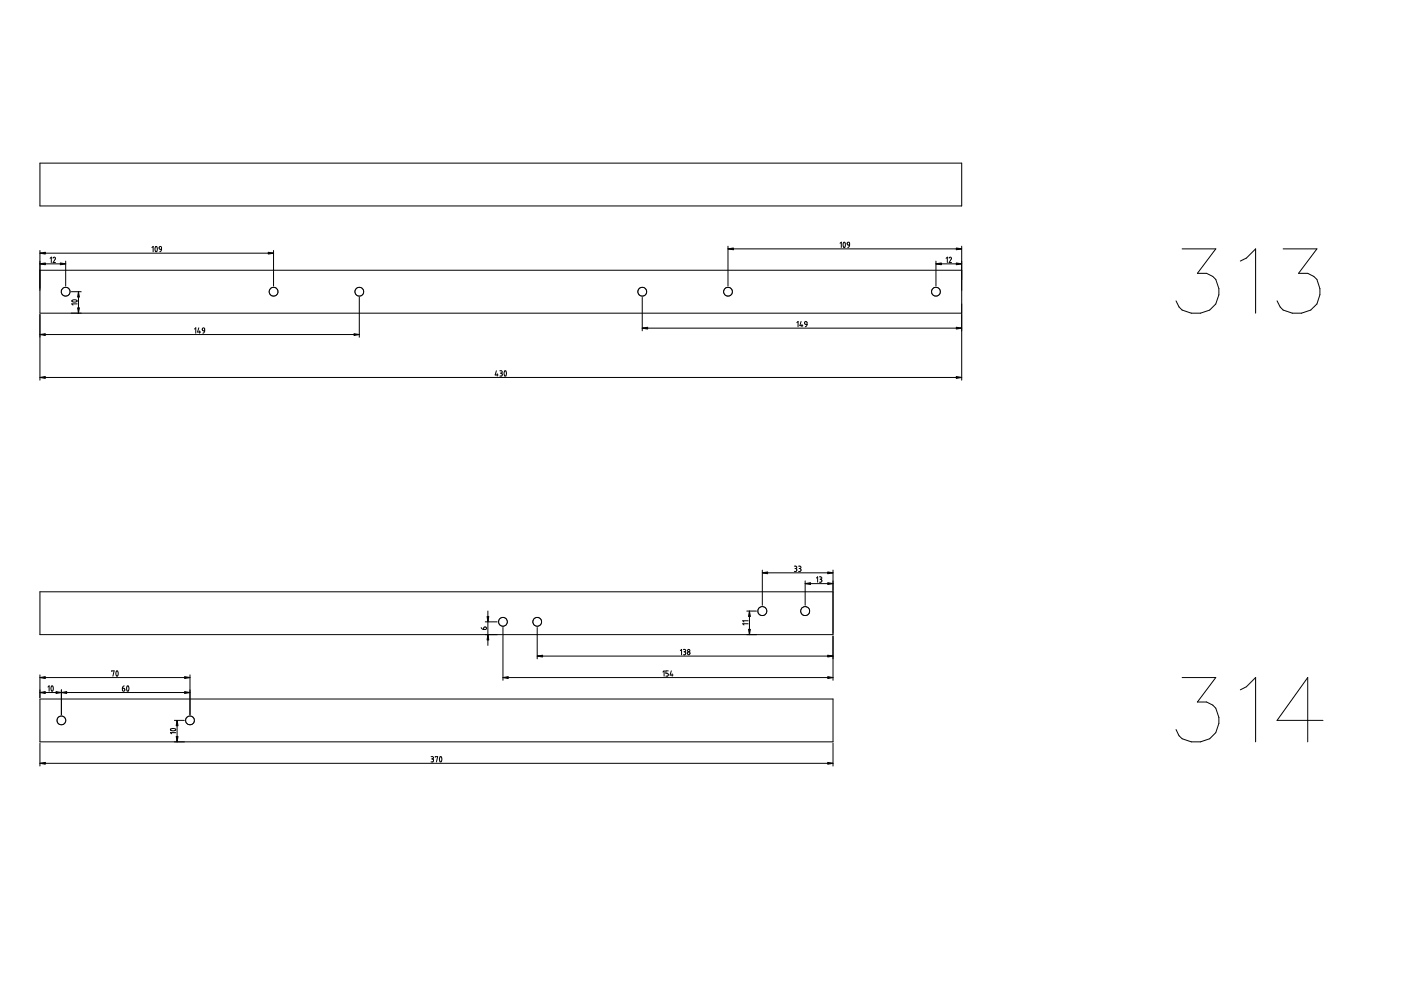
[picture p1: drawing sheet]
<svg xmlns="http://www.w3.org/2000/svg" width="297mm" height="210mm" viewBox="0 0 297 210" stroke-linecap="round" stroke-linejoin="round" font-family="sans-serif">
<g fill="none" stroke="#000" stroke-width=".21">
<path d="M8.5 34.6h195.4v9.1h-195.4zM8.5 53.1v13.3h195.4M8.5 57.3h195.4M8.5 55.9h5.4M8.5 53.7h49.5M10.6 54.8l.3-.3v1.2M11.3 54.7a.25 .25 0 0 1 .3-.2 .25 .25 0 0 1 .1 .4l-.4 .8h.5M13.9 55.4v5.2M32.2 52.5l.3-.3v1.2M33 52.3a.48 .48 0 0 1 .3 .7 .26 .26 0 0 1-.3 .4 .26 .26 0 0 1-.1-.4zM33.8 52.3h.4v.6l-.4-.1zM34.2 52.9l-.1 .3-.2 .2"/>
<path d="M58 53.1v7.5M154.3 52.8h49.6M154.3 52.2v8.4M178.1 51.6l.3-.2v1.1M178.9 51.4a.46 .46 0 0 1 .3 .7 .26 .26 0 0 1-.3 .4 .26 .26 0 0 1-.1-.4zM179.6 51.5a.26 .26 0 0 1 .3-.2 .26 .26 0 0 1 .2 .3v.4h-.3l-.2-.2zM180.1 52l-.1 .3-.3 .2M198.4 55.9h5.5M198.4 55.4v5.2M200.6 54.8l.3-.3v1.2M201.2 54.7a.25 .25 0 0 1 .4-.2 .25 .25 0 0 1 .1 .4l-.5 .8h.5M203.9 52.2v28.4"/>
<path d="M250.6 52.8h7.2l-3.9 5.2a3.5 3.5 0 0 1 4.5 3.2 4.4 4.4 0 0 1-3.9 5.2h-1.9l-2-.7-.6-.6-.7-1.3M263 55.4l1.3-.7 1.9-1.9v13.6M272.1 52.8h7.1l-3.9 5.2a3.5 3.5 0 0 1 4.5 3.2 4.4 4.4 0 0 1-3.9 5.2h-1.9l-1.9-.7-.7-.6-.6-1.3M8.5 66.7v13.9M8.5 70.9h67.7M15.1 61.8h2.1M15.3 63.7l.7-.1a.28 .28 0 0 1 .4 .3 .28 .28 0 0 1-.5 .2l-.6-.2zM16.4 64.4h-1.2l.3 .3M16.6 61.8v4.6M41.3 69.8l.2-.3v1.2M42.1 69.5l-.2 .9h.6M42.3 70.1v.6"/>
<path d="M42.9 69.6h.4l.1 .5h-.5zM43.4 70.1l-.1 .4-.3 .2M76.2 63v8.5M105.2 78.6l-.2 .9h.6M105.4 79.2v.5M106 78.6h.2a.25 .25 0 0 1 .3 .3 .25 .25 0 0 1-.3 .2M106.1 79.1h.1M106.2 79.1l.2 .1 .1 .3-.2 .2h-.3M107 78.6l.3 .1 .1 .6a.29 .29 0 0 1-.3 .4 .29 .29 0 0 1-.2-.4zM136.2 69.6h67.7M136.2 63.1v7M169 68.4l.2-.2v1.1"/>
<path d="M169.8 68.2l-.2 .8h.6M170 68.8v.5M170.7 68.2h.3l.1 .6-.5-.1zM171.1 68.8l-.4 .5M8.5 80h195.4M102 133.1l.5 .4M102.6 133l.3-.1a.25 .25 0 0 1 .3 .3 .25 .25 0 0 1-.3 .3h-.4zM102.9 131.8h2.5M103.4 129.6v7.2M106.6 133v11.2M113.9 139.1h62.7M113.9 133.1v6.6"/>
<path d="M144.3 137.9l.2-.2v1.1M144.9 137.7h.2a.25 .25 0 0 1 .3 .2 .25 .25 0 0 1-.3 .3M145 138.2h.1M145.1 138.2l.3 .2v.3l-.5 .1M158.3 129.6h2.1M158.6 132.2h-1.1l.2 .3M158.6 131.6h-1.1l.2 .3M158.9 129.6v5M161.6 121.5h15M161.6 120.9v7.4M168.4 120h.3a.25 .25 0 0 1 .2 .3 .25 .25 0 0 1-.2 .2M168.6 120.5h.1"/>
<path d="M168.7 120.5l.2 .1v.4l-.1 .2h-.4M169.3 120h.3a.25 .25 0 0 1 .2 .3 .25 .25 0 0 1-.2 .2M169.4 120.5h.2M169.6 120.5l.2 .1v.4l-.1 .2h-.4M170.7 123.7h5.9M170.7 123.2v5.1M173.1 122.6l.3-.3v1.1M173.7 122.3h.3a.25 .25 0 0 1 .2 .3 .25 .25 0 0 1-.2 .2M173.9 122.8h.1M174 122.8l.2 .2v.3l-.5 .1M176.6 120.9v13.7h-168.1v-9.1h168.1M176.6 134.9v9.3"/>
<path d="M8.5 143.1v4.8M8.5 148.2h168.1v9.1h-168.1zM8.5 157.6v4.8M8.5 146.8h31.8M8.5 143.7h31.8M10.2 145.7l.2-.3v1.2M10.9 145.5a.48 .48 0 0 1 .4 .7 .27 .27 0 0 1-.4 .3 .27 .27 0 0 1-.1-.4zM13 146.3v5.3M23.7 142.4v-.2h.5l-.3 1.2M24.7 142.3a.44 .44 0 0 1 .4 .6 .29 .29 0 0 1-.3 .5 .29 .29 0 0 1-.2-.5zM26 145.9l.4 .1 .1 .3a.25 .25 0 0 1-.3 .3 .25 .25 0 0 1-.2-.3zM26.3 145.4l-.2 .2-.1 .3"/>
<path d="M27 145.5h.2l.1 .6a.29 .29 0 0 1-.3 .5 .29 .29 0 0 1-.2-.5zM36.2 154.6l.7-.1a.29 .29 0 0 1 .4 .2 .29 .29 0 0 1-.5 .2h-.2a.28 .28 0 0 1-.3 0 .28 .28 0 0 1-.1-.3zM37 152.7h2.1M37.3 155.3h-1.2l.3 .3M37.5 152.7v4.6M40.3 143.1v8.5M106.6 143.7h70M140.5 142.5l.3-.3v1.2M141.7 142.2h-.5v.5l.4 .1 .1 .2-.1 .3-.4 .1M142.3 142.2l-.2 .9h.6M142.5 142.9v.5M176.6 157.6v4.8"/>
<path d="M250.6 143.7h7.2l-3.9 5.1a3.5 3.5 0 0 1 4.5 3.3 4.4 4.4 0 0 1-3.9 5.2h-1.9l-2-.7-.6-.6-.7-1.3M263 146.3l1.3-.7 1.9-1.9v13.6M280.5 152.7h-9.7l6.5-9v13.6M8.5 161.8h168.1M91.4 160.4h.3a.24 .24 0 0 1 .2 .3 .24 .24 0 0 1-.2 .2M91.5 160.9h.2M91.7 160.9l.2 .2v.3l-.2 .1h-.3M92.3 160.5v-.1h.5l-.3 1.1M93.3 160.4l.3 .1 .1 .6a.29 .29 0 0 1-.3 .4 .29 .29 0 0 1-.2-.4z"/>
<circle cx="13.9" cy="61.8" r=".94"/>
<circle cx="58" cy="61.9" r=".94"/>
<circle cx="76.2" cy="61.9" r=".93"/>
<circle cx="136.2" cy="61.8" r=".94"/>
<circle cx="154.4" cy="61.9" r=".94"/>
<circle cx="198.4" cy="61.8" r=".94"/>
<circle cx="106.6" cy="131.8" r=".93"/>
<circle cx="113.9" cy="131.8" r=".94"/>
<circle cx="146" cy="138.5" r=".3"/>
<circle cx="146" cy="138" r=".25"/>
<circle cx="161.6" cy="129.6" r=".95"/>
<circle cx="170.7" cy="129.6" r=".95"/>
<circle cx="13" cy="152.7" r=".93"/>
<circle cx="40.3" cy="152.7" r=".93"/>
</g>
<g fill="#000" stroke="#000" stroke-width=".21">
<path d="M8.5 55.9l1.1-.1v.3zM8.5 53.7l1.1-.2v.4zM12.8 55.8l1.1 .1-1.1 .2zM56.9 53.5l1.1 .2-1.1 .2zM154.3 52.8l1.2-.2v.4zM198.4 55.9l1.2-.1v.3zM202.8 52.6l1.1 .2-1.1 .2zM202.8 55.8l1.1 .1-1.1 .2zM8.5 70.9l1.1-.1v.3zM16.6 61.8l.2 1.2h-.3zM16.5 65.3h.3l-.2 1.1zM75.1 70.8l1.1 .1-1.1 .2z"/>
<path d="M136.2 69.6l1.1-.2v.4zM202.8 69.4l1.1 .2-1.1 .2zM8.5 80l1.1-.2v.4zM202.8 79.8l1.1 .2-1.1 .2zM103.3 130.7h.3l-.2 1.1zM103.4 134.6l.2 1.1h-.3zM113.9 139.1l1.1-.2v.4zM158.9 129.6l.2 1.1h-.4zM158.7 133.4h.4l-.2 1.2zM161.6 121.5l1.2-.2v.3zM170.7 123.7l1.2-.2v.4zM175.5 138.9l1.1 .2-1.1 .2z"/>
<path d="M175.5 123.5l1.1 .2-1.1 .2zM175.5 121.3l1.1 .2-1.1 .1zM8.5 146.8l1.1-.2v.4zM8.5 143.7l1.1-.2v.3zM11.9 146.6l1.1 .2-1.1 .2zM13 146.8l1.1-.2v.4zM37.5 152.7l.2 1.2h-.3zM37.4 156.1h.3l-.2 1.2zM39.1 146.6l1.2 .2-1.2 .2zM39.1 143.5l1.2 .2-1.2 .1zM106.6 143.7l1.2-.2v.3zM175.5 143.5l1.1 .2-1.1 .1z"/>
<path d="M8.5 161.8l1.1-.2v.4zM175.5 161.6l1.1 .2-1.1 .2z"/>
</g>
</svg>
